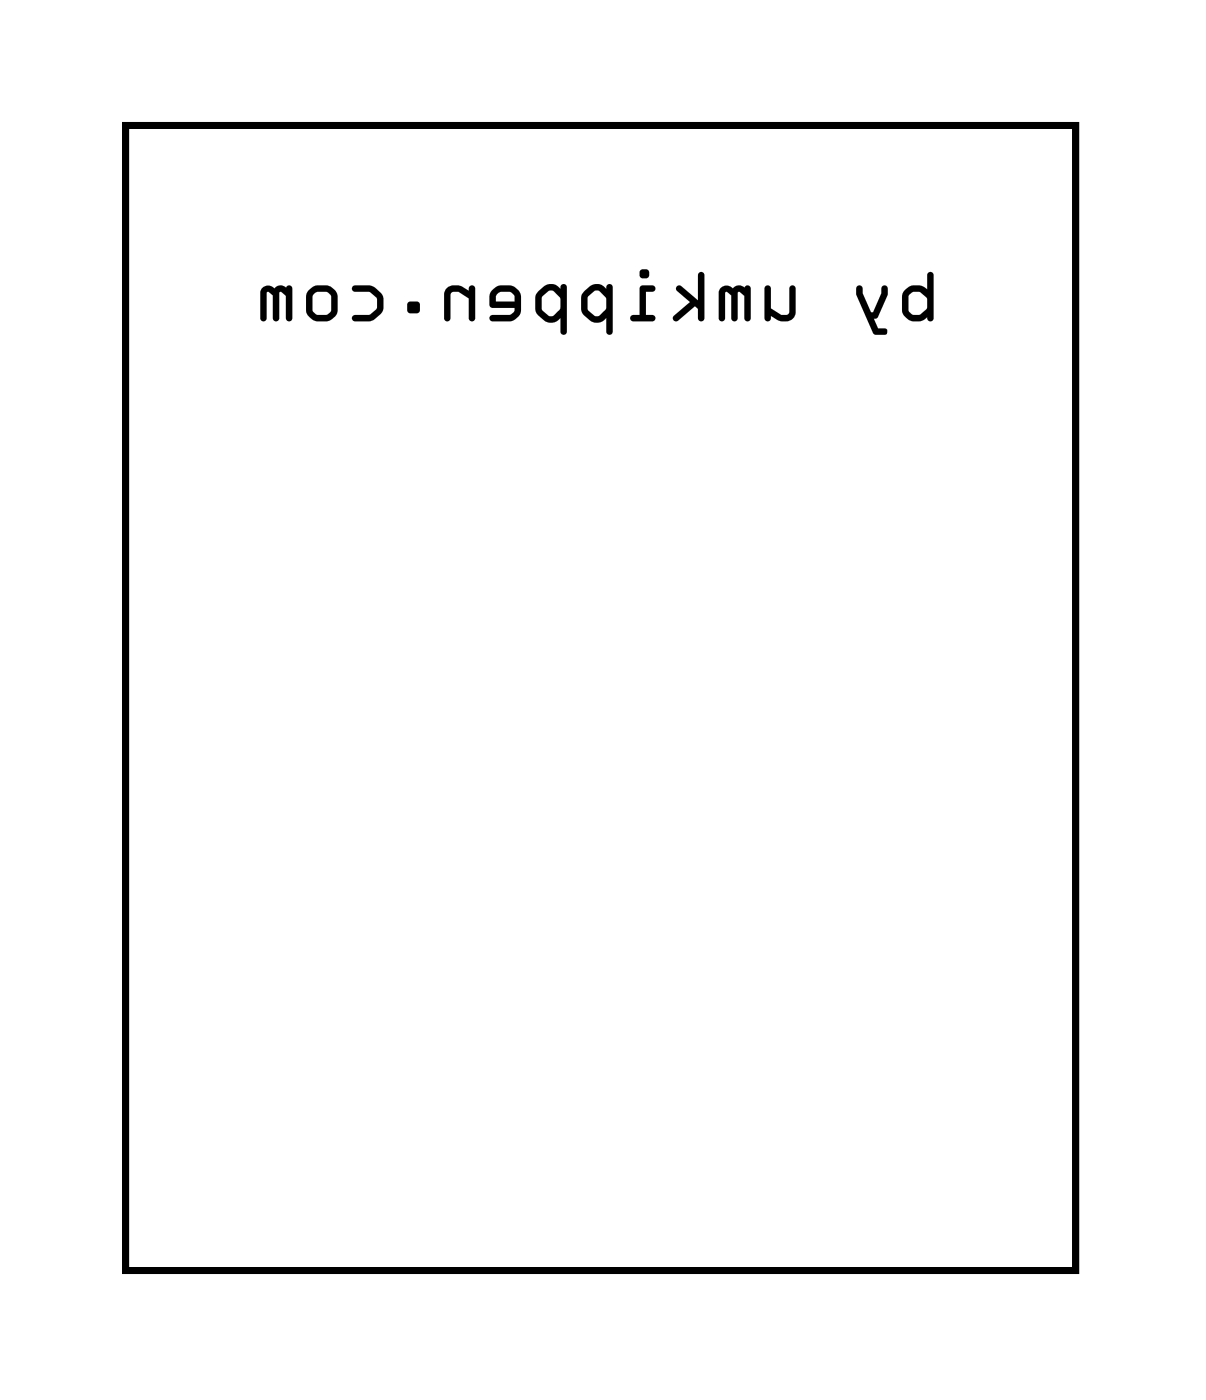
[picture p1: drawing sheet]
<svg xmlns="http://www.w3.org/2000/svg" width="35mm" height="41mm" viewBox="0 0 35 41" stroke-linecap="round" stroke-linejoin="round" font-family="sans-serif">
<path d="M3.6 3.6h27.5v33.2h-27.5z" fill="none" stroke="#000" stroke-width=".2"/>
<path d="M3.6 3.6h27.5v33.2h-27.5z" fill="none" stroke="#000" stroke-width=".03"/>
<g fill="#000">
<path d="M26.2 8.4l-.1 .2 .1 .5 .3 .2 .4-.1a.09 .09 0 0 0 0 .1 .09 .09 0 0 0 .1-.1v-1.2a.09 .09 0 0 0-.1-.1 .09 .09 0 0 0 0 .1v.4l-.4-.1zM26.2 8.4l.3-.1 .4 .1-.1-.4a.09 .09 0 0 1 .1-.1 .09 .09 0 0 1 .1 .1v1.2a.1 .1 0 0 1-.1 .1 .1 .1 0 0 1 0-.1l-.4 .1-.3-.2-.1-.5zM26.3 8.5h.3l.2 .1v.3l-.2 .2h-.2l-.1-.1zM26.3 8.5v.5l.1 .1h.2l.2-.2v-.3l-.2-.1zM24.8 8.3v.3l.6 1.1h.3v-.2h-.3l-.1-.3h.1l.3-.8a.09 .09 0 0 0-.1-.1 .09 .09 0 0 0-.1 .1l-.3 .7-.2-.8zM24.8 8.3h.2l.2 .8 .3-.7a.09 .09 0 0 1 .1-.1 .09 .09 0 0 1 .1 .1l-.3 .8h-.1l.1 .3h.3v.2h-.3l-.6-1.1zM22.2 8.3l-.1 .9a.09 .09 0 0 0 .1 .1 .09 .09 0 0 0 .1-.1l.2 .1a.36 .36 0 0 0 .5-.3v-.7h-.1v.7l-.1 .1-.5-.2v-.6zM22.2 8.3h.1v.6l.3 .2 .3-.1v-.6a.09 .09 0 0 1 .1-.1 .09 .09 0 0 1 0 .1v.6a.4 .4 0 0 1-.3 .3 .4 .4 0 0 1-.4-.1 .09 .09 0 0 1-.1 .1 .09 .09 0 0 1-.1-.1zM20.9 8.3l-.1 .9a.09 .09 0 0 0 .1 .1 .09 .09 0 0 0 .1-.1v-.7l.2 .1v.6a.09 .09 0 0 0 .1 .1 .09 .09 0 0 0 .1-.1v-.7l.2 .1v.6a.09 .09 0 0 0 0 .1 .09 .09 0 0 0 .1-.1v-.9zM20.9 8.3h.8v.9a.09 .09 0 0 1-.1 .1 .09 .09 0 0 1 0-.1v-.6l-.2-.1v.7a.09 .09 0 0 1-.1 .1 .09 .09 0 0 1-.1-.1v-.6l-.1-.1-.1 .7a.09 .09 0 0 1-.1 .1 .09 .09 0 0 1-.1-.1zM19.6 8.3v.1l.4 .4-.5 .3a.1 .1 0 0 0 0 .2 .09 .09 0 0 0 .1 0l.5-.4 .1 .1v.2a.09 .09 0 0 0 .1 .1 .09 .09 0 0 0 .1-.1v-1.2a.09 .09 0 0 0-.1-.1 .09 .09 0 0 0-.1 .1v.7l-.5-.4zM19.6 8.3h.1l.5 .4v-.7a.09 .09 0 0 1 .1-.1 .09 .09 0 0 1 .1 .1v1.2a.09 .09 0 0 1-.1 .1 .09 .09 0 0 1-.1-.1v-.2l-.1-.1-.5 .4a.09 .09 0 0 1-.1 0 .1 .1 0 0 1 0-.2l.5-.3-.4-.4zM18.6 8.3l-.1 .8h-.2a.09 .09 0 0 0-.1 .1 .09 .09 0 0 0 .1 .1h.6a.09 .09 0 0 0 .1-.1 .09 .09 0 0 0-.1-.1h-.2v-.6h.2a.09 .09 0 0 0 .1-.1 .09 .09 0 0 0-.1-.1zM18.5 8.3h.4a.09 .09 0 0 1 .1 .1 .09 .09 0 0 1-.1 .1h-.2v.6h.2a.09 .09 0 0 1 .1 .1 .09 .09 0 0 1-.1 .1h-.6a.09 .09 0 0 1-.1-.1 .09 .09 0 0 1 .1-.1h.2zM18.5 7.9a.15 .15 0 0 0 .3 0 .15 .15 0 0 0-.3 0zM18.5 7.9a.15 .15 0 0 1 .3 0 .15 .15 0 0 1-.3 0zM16.9 8.4l-.1 .2 .1 .5 .3 .2h.2l.2-.1v.4a.09 .09 0 0 0 .1 .1 .09 .09 0 0 0 0-.1v-1.3a.1 .1 0 0 0-.1-.1 .1 .1 0 0 0 0 .2l-.3-.2zM16.9 8.4a.37 .37 0 0 1 .7 0 .1 .1 0 0 1 0-.2 .1 .1 0 0 1 .1 .1v1.3a.09 .09 0 0 1 0 .1 .09 .09 0 0 1-.1-.1v-.4l-.2 .1h-.3a.62 .62 0 0 1-.2-.8zM17 8.6l.3-.2 .3 .2-.1 .4-.2 .2-.3-.2zM17 8.6v.4l.3 .2 .2-.2 .1-.4-.3-.2zM15.6 8.4l-.1 .2v.5l.3 .2h.2l.2-.1v.4a.09 .09 0 0 0 .1 .1 .09 .09 0 0 0 .1-.1v-1.3a.1 .1 0 0 0-.1-.1 .11 .11 0 0 0-.1 .2l-.3-.2zM15.6 8.4a.37 .37 0 0 1 .6 0 .11 .11 0 0 1 .1-.2 .1 .1 0 0 1 .1 .1v1.3a.09 .09 0 0 1-.1 .1 .09 .09 0 0 1-.1-.1v-.4l-.2 .1h-.2a.62 .62 0 0 1-.3-.8zM15.7 8.6l.3-.2 .2 .2v.4l-.2 .2-.3-.2zM15.7 8.6v.4l.3 .2 .2-.2v-.4l-.2-.2zM14.3 8.4l-.1 .2v.3l.7 .1-.1 .1h-.5a.09 .09 0 0 0-.1 .1 .09 .09 0 0 0 .1 .1h.5l.3-.3v-.5l-.2-.2h-.4zM14.3 8.4l.2-.1h.4l.2 .2v.5l-.3 .3h-.5a.09 .09 0 0 1-.1-.1 .09 .09 0 0 1 .1-.1h.5l.1-.2h-.7v-.3zM14.4 8.5h.4l.1 .2h-.5zM14.4 8.5v.2h.5l-.1-.2zM12.9 8.3v.2v.7a.09 .09 0 0 0 .1 .1 .09 .09 0 0 0 0-.1v-.7h.1l.5 .1v.6a.09 .09 0 0 0 .1 .1 .09 .09 0 0 0 .1-.1v-.8a.09 .09 0 0 0-.1-.1 .09 .09 0 0 0-.1 .1l-.4-.1zM12.9 8.3h.3l.4 .1a.09 .09 0 0 1 .1-.1 .09 .09 0 0 1 .1 .1v.8a.09 .09 0 0 1-.1 .1 .09 .09 0 0 1-.1-.1v-.6l-.3-.1h-.3v.7a.09 .09 0 0 1 0 .1 .09 .09 0 0 1-.1-.1v-.7zM11.8 8.8v.3h.3v-.3zM11.8 8.8h.3v.3h-.3zM10.2 8.3v.1l.5 .1 .2 .2v.2l-.2 .2h-.4a.09 .09 0 0 0-.1 .1 .09 .09 0 0 0 .1 .1l.6-.1 .2-.2v-.3l-.1-.2-.2-.2zM10.2 8.3h.7a.51 .51 0 0 1 0 .9l-.6 .1a.09 .09 0 0 1-.1-.1 .09 .09 0 0 1 .1-.1h.4l.2-.2v-.2l-.2-.2-.5-.1zM8.8 8.8a.52 .52 0 0 0 1 0 .52 .52 0 0 0-1 0zM8.8 8.8a.52 .52 0 0 1 1 0 .52 .52 0 0 1-1 0zM9.1 8.5h.4l.1 .1v.4l-.1 .1h-.3l-.1-.1zM9.1 8.5v.5l.1 .1h.3l.1-.1v-.4l-.1-.1zM7.6 8.3l-.1 .9a.09 .09 0 0 0 .1 .1 .09 .09 0 0 0 .1-.1l.1-.7 .1 .1v.6a.09 .09 0 0 0 .1 .1 .09 .09 0 0 0 .1-.1v-.7l.2 .1v.6a.09 .09 0 0 0 .1 .1 .09 .09 0 0 0 .1-.1l-.1-.9zM7.6 8.3h.8l.1 .9a.09 .09 0 0 1-.1 .1 .09 .09 0 0 1-.1-.1v-.6l-.2-.1v.7a.09 .09 0 0 1-.1 .1 .09 .09 0 0 1-.1-.1v-.6l-.1-.1-.1 .7a.09 .09 0 0 1-.1 .1 .09 .09 0 0 1-.1-.1z"/>
<path d="M26.2 8.4l-.1 .2 .1 .5 .3 .2 .4-.1a.09 .09 0 0 0 0 .1 .09 .09 0 0 0 .1-.1v-1.2a.09 .09 0 0 0-.1-.1 .09 .09 0 0 0 0 .1v.4l-.4-.1zM26.3 8.5h.3l.2 .1v.3l-.2 .2h-.2l-.1-.1zM24.8 8.3v.3l.6 1.1h.3v-.2h-.3l-.1-.3h.1l.3-.8a.09 .09 0 0 0-.1-.1 .09 .09 0 0 0-.1 .1l-.3 .7-.2-.8zM22.2 8.3l-.1 .9a.09 .09 0 0 0 .1 .1 .09 .09 0 0 0 .1-.1 .4 .4 0 0 0 .4 .1 .4 .4 0 0 0 .3-.3v-.6a.09 .09 0 0 0 0-.1 .09 .09 0 0 0-.1 .1l-.1 .7h-.2l-.3-.2v-.6zM20.9 8.3l-.1 .9a.09 .09 0 0 0 .1 .1 .09 .09 0 0 0 .1-.1v-.7l.2 .1v.6a.09 .09 0 0 0 .1 .1 .09 .09 0 0 0 .1-.1v-.7l.2 .1v.6a.09 .09 0 0 0 0 .1 .09 .09 0 0 0 .1-.1v-.9zM19.6 8.3v.1l.4 .4-.5 .3a.1 .1 0 0 0 0 .2 .09 .09 0 0 0 .1 0l.5-.4 .1 .1v.2a.09 .09 0 0 0 .1 .1 .09 .09 0 0 0 .1-.1v-1.2a.09 .09 0 0 0-.1-.1 .09 .09 0 0 0-.1 .1v.7l-.5-.4zM18.5 8.3v.8h-.2a.09 .09 0 0 0-.1 .1 .09 .09 0 0 0 .1 .1h.6a.09 .09 0 0 0 .1-.1 .09 .09 0 0 0-.1-.1h-.2v-.6h.2a.09 .09 0 0 0 .1-.1 .09 .09 0 0 0-.1-.1zM18.5 7.9a.15 .15 0 0 0 .3 0 .15 .15 0 0 0-.3 0zM16.9 8.4l-.1 .2a.56 .56 0 0 0 .5 .8l.3-.2v.4a.09 .09 0 0 0 .1 .1 .09 .09 0 0 0 0-.1v-1.3a.1 .1 0 0 0-.1-.1 .1 .1 0 0 0 0 .2l-.2-.1a.41 .41 0 0 0-.5 .1zM17 8.6l.3-.2 .3 .2-.1 .4-.2 .2-.3-.2zM15.6 8.4l-.1 .2a.56 .56 0 0 0 .4 .8l.3-.2v.4a.09 .09 0 0 0 .1 .1 .09 .09 0 0 0 .1-.1v-1.3a.1 .1 0 0 0-.1-.1 .11 .11 0 0 0-.1 .2l-.1-.1a.41 .41 0 0 0-.5 .1zM15.7 8.6l.3-.2 .2 .2v.4l-.2 .2-.3-.2zM14.3 8.4l-.1 .2v.3l.7 .1-.1 .1h-.5a.09 .09 0 0 0-.1 .1 .09 .09 0 0 0 .1 .1h.5l.3-.3v-.5l-.2-.2h-.4zM14.4 8.5h.4l.1 .2h-.5zM12.9 8.3v.2v.7a.09 .09 0 0 0 .1 .1 .09 .09 0 0 0 0-.1v-.7h.1l.5 .1v.6a.09 .09 0 0 0 .1 .1 .09 .09 0 0 0 .1-.1v-.8a.09 .09 0 0 0-.1-.1 .09 .09 0 0 0-.1 .1l-.4-.1zM11.8 8.8v.3h.3v-.3zM10.2 8.3v.1l.5 .1 .2 .2v.2l-.2 .2h-.4a.09 .09 0 0 0-.1 .1 .09 .09 0 0 0 .1 .1h.4a.53 .53 0 0 0 .4-.5 .53 .53 0 0 0-.4-.5zM8.8 8.8a.52 .52 0 0 0 1 0 .52 .52 0 0 0-1 0zM9.1 8.5h.4l.1 .1v.4l-.1 .1h-.3l-.1-.1zM7.6 8.3l-.1 .9a.09 .09 0 0 0 .1 .1 .09 .09 0 0 0 .1-.1l.1-.7 .1 .1v.6a.09 .09 0 0 0 .1 .1 .09 .09 0 0 0 .1-.1v-.7l.2 .1v.6a.09 .09 0 0 0 .1 .1 .09 .09 0 0 0 .1-.1l-.1-.9z"/>
</g>
<circle cx="28.8" cy="14.4" r=".74" fill="#fff"/>
<circle cx="28.8" cy="14.4" r=".74" fill="none" stroke="#fff" stroke-width=".76" stroke-linecap="butt"/>
<circle cx="28.8" cy="17" r=".74" fill="#fff"/>
<circle cx="28.8" cy="17" r=".74" fill="none" stroke="#fff" stroke-width=".76" stroke-linecap="butt"/>
<circle cx="28.8" cy="19.5" r=".74" fill="#fff"/>
<circle cx="28.8" cy="19.5" r=".74" fill="none" stroke="#fff" stroke-width=".76" stroke-linecap="butt"/>
<circle cx="28.8" cy="22.1" r=".74" fill="#fff"/>
<circle cx="28.8" cy="22.1" r=".74" fill="none" stroke="#fff" stroke-width=".76" stroke-linecap="butt"/>
<circle cx="28.8" cy="24.6" r=".74" fill="#fff"/>
<circle cx="28.8" cy="24.6" r=".74" fill="none" stroke="#fff" stroke-width=".76" stroke-linecap="butt"/>
<circle cx="28.8" cy="27.1" r=".74" fill="#fff"/>
<circle cx="28.8" cy="27.1" r=".74" fill="none" stroke="#fff" stroke-width=".76" stroke-linecap="butt"/>
<circle cx="28.8" cy="29.7" r=".74" fill="#fff"/>
<circle cx="28.8" cy="29.7" r=".74" fill="none" stroke="#fff" stroke-width=".76" stroke-linecap="butt"/>
<circle cx="28.8" cy="32.2" r=".74" fill="#fff"/>
<circle cx="28.8" cy="32.2" r=".74" fill="none" stroke="#fff" stroke-width=".76" stroke-linecap="butt"/>
<circle cx="28.8" cy="34.8" r=".74" fill="#fff"/>
<circle cx="28.8" cy="34.8" r=".74" fill="none" stroke="#fff" stroke-width=".76" stroke-linecap="butt"/>
<circle cx="5.9" cy="14.4" r=".74" fill="#fff"/>
<circle cx="5.9" cy="14.4" r=".74" fill="none" stroke="#fff" stroke-width=".76" stroke-linecap="butt"/>
<circle cx="5.9" cy="17" r=".74" fill="#fff"/>
<circle cx="5.9" cy="17" r=".74" fill="none" stroke="#fff" stroke-width=".76" stroke-linecap="butt"/>
<circle cx="5.9" cy="19.5" r=".74" fill="#fff"/>
<circle cx="5.9" cy="19.5" r=".74" fill="none" stroke="#fff" stroke-width=".76" stroke-linecap="butt"/>
<circle cx="5.9" cy="22.1" r=".74" fill="#fff"/>
<circle cx="5.9" cy="22.1" r=".74" fill="none" stroke="#fff" stroke-width=".76" stroke-linecap="butt"/>
<circle cx="5.9" cy="24.6" r=".74" fill="#fff"/>
<circle cx="5.9" cy="24.6" r=".74" fill="none" stroke="#fff" stroke-width=".76" stroke-linecap="butt"/>
<circle cx="5.9" cy="27.1" r=".74" fill="#fff"/>
<circle cx="5.9" cy="27.1" r=".74" fill="none" stroke="#fff" stroke-width=".76" stroke-linecap="butt"/>
<circle cx="5.9" cy="29.7" r=".74" fill="#fff"/>
<circle cx="5.9" cy="29.7" r=".74" fill="none" stroke="#fff" stroke-width=".76" stroke-linecap="butt"/>
<circle cx="5.9" cy="32.2" r=".74" fill="#fff"/>
<circle cx="5.9" cy="32.2" r=".74" fill="none" stroke="#fff" stroke-width=".76" stroke-linecap="butt"/>
<circle cx="5.9" cy="34.8" r=".74" fill="#fff"/>
<circle cx="5.9" cy="34.8" r=".74" fill="none" stroke="#fff" stroke-width=".76" stroke-linecap="butt"/>
</svg>
